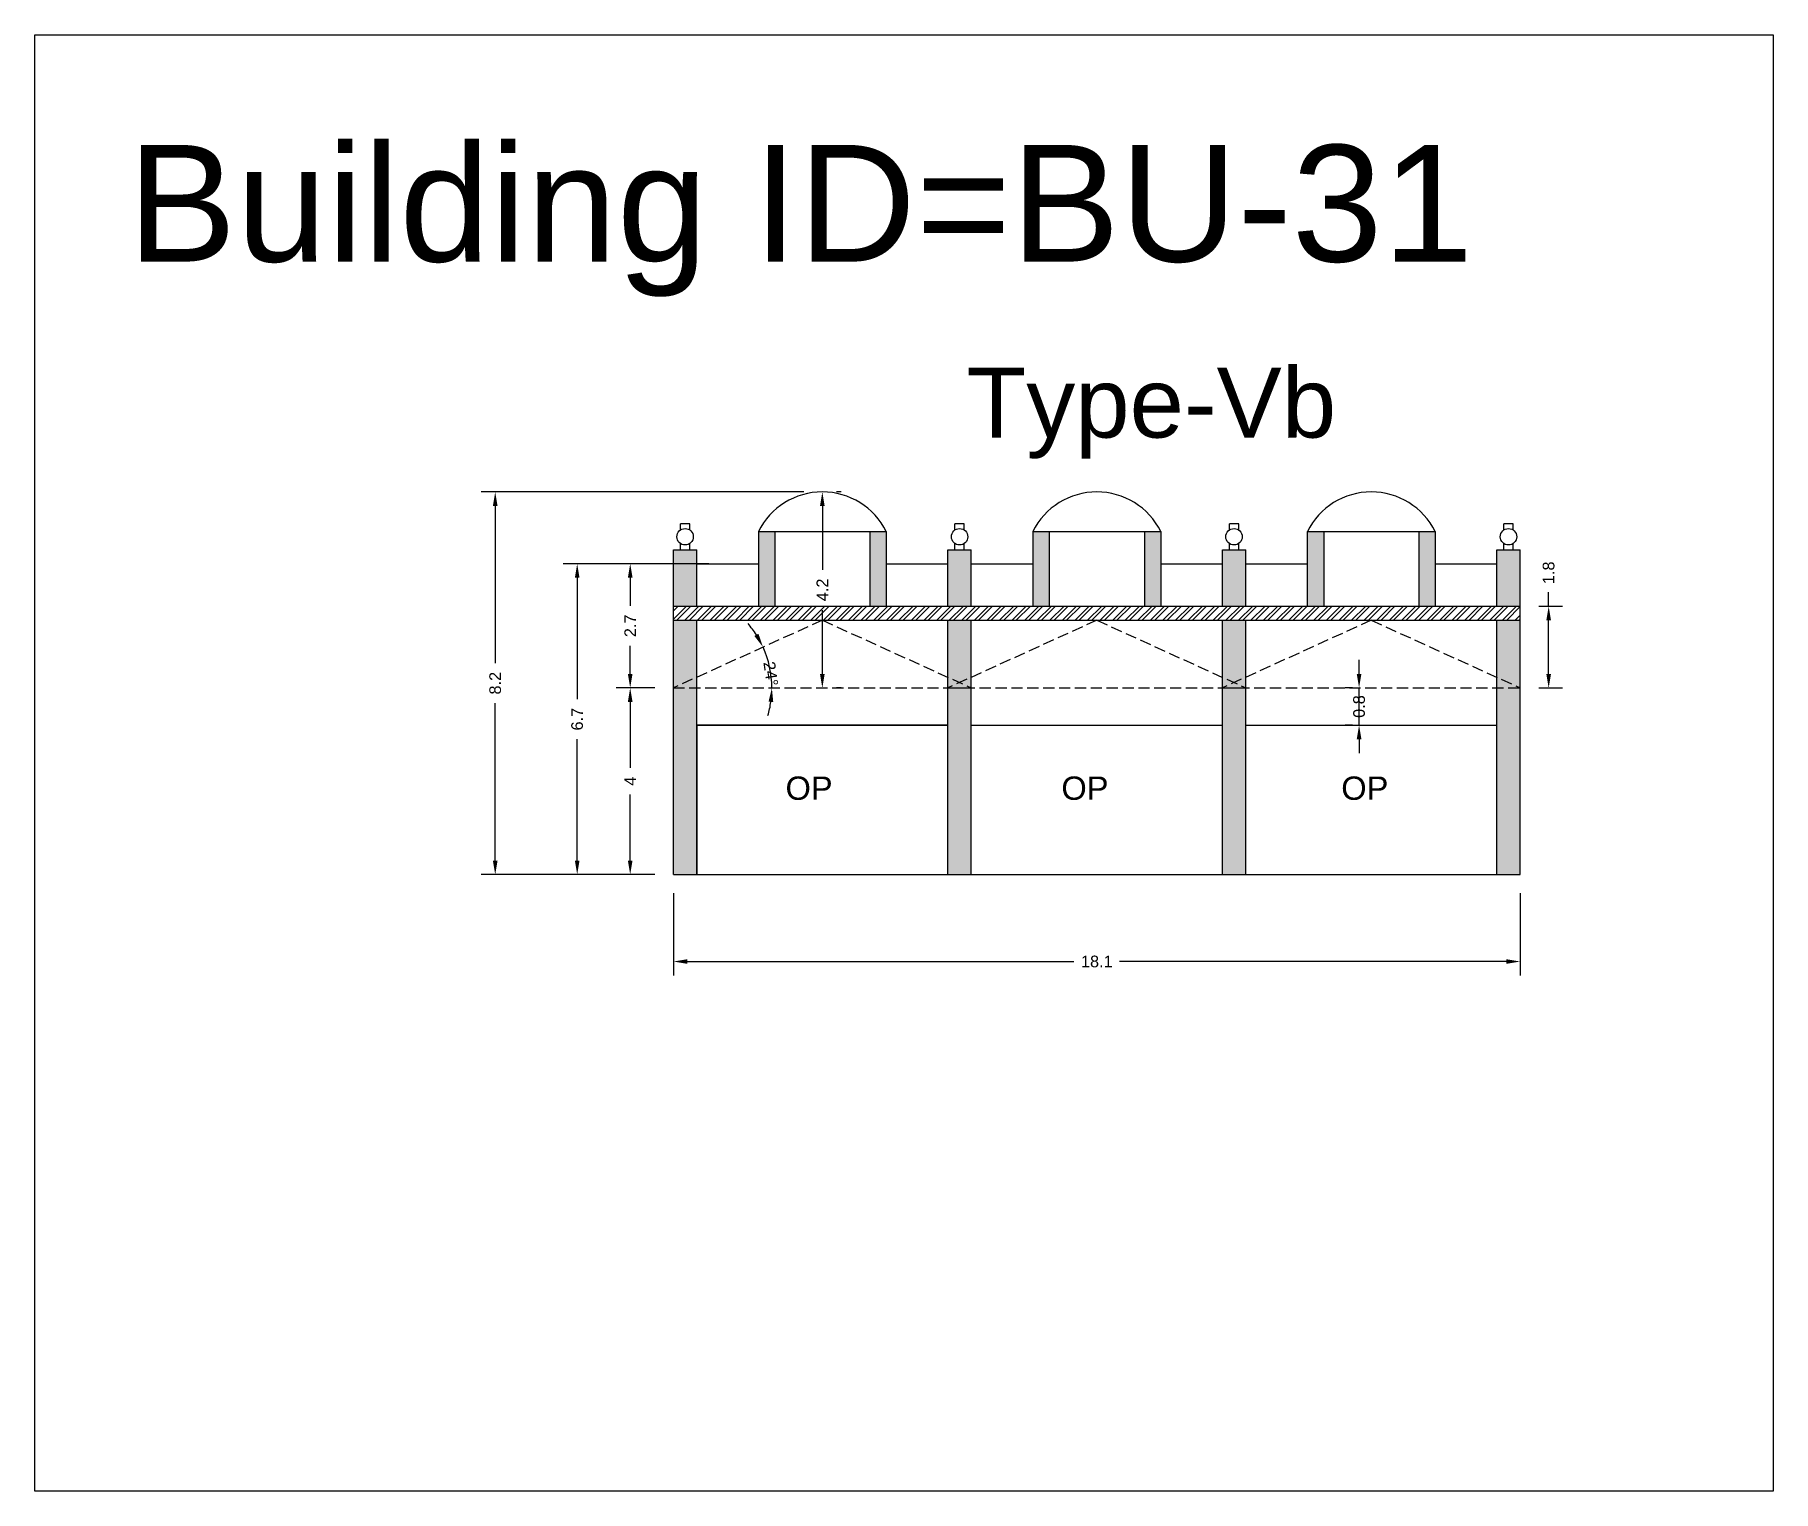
# Model space of a CAD drawing. Header units: metres. Extents: x 3416649 to 3417093, y -6712874 to -6712690.
# Drawn here: x 3416649.39 to 3416686.63, y -6712835.08 to -6712803.87 of the extents above; entities that cross this region are included whole.
import ezdxf

# ---------------------------------------------------------------- set-up
doc = ezdxf.new("R2010")
doc.units = ezdxf.units.M
doc.linetypes.add('ACAD_ISO02W100', pattern=[15, 12, -3])
doc.layers.add('Dotted', color=7, linetype='ACAD_ISO02W100', plot=False)
doc.styles.get("Standard").update_dxf_attribs({"font": 'arial.ttf'})
doc.dimstyles.new('ISO-25', dxfattribs={"dimtxt": 0.25, "dimasz": 0.3, "dimexe": 0.3, "dimexo": 0.4, "dimgap": 0.2, "dimtad": 0, "dimdec": 1, "dimdsep": 46, "dimtxsty": 'Standard', "dimcen": 2.5, "dimadec": 0, "dimazin": 0, "dimtfac": 1, "dimtdec": 1, "dimtmove": 0, "dimatfit": 3, "dimfxl": 1, "dimarcsym": 0})

# ---------------------------------------------------------------- blocks, each defined once
blk = doc.blocks.new('*D262')
at = {"color": 0, "lineweight": -2, "transparency": 16777216}
for start, end in [(32.6011, 40.7582), (360, 24.444), (343.6858, 351.8429)]:
    blk.add_arc((3416663.068, -6712817.863), 2.109, start, end, dxfattribs=at)
at = {"color": 0, "transparency": 16777216}
for points in [[(3416664.889, -6712816.703), (3416664.801, -6712816.75), (3416664.988, -6712816.99)], [(3416665.106, -6712818.158), (3416665.206, -6712818.166), (3416665.177, -6712817.863)]]:
    blk.add_solid(points, dxfattribs=at)
at = {"layer": 'Defpoints', "color": 0, "transparency": 16777216}
for p in [(3416666.258, -6712816.413), (3416665.092, -6712817.271), (3416663.068, -6712817.863), (3416663.068, -6712817.863), (3416669.448, -6712817.863)]:
    blk.add_point(p, dxfattribs=at)
at = {"color": 0, "transparency": 16777216, "insert": (3416665.155, -6712817.56), "char_height": 0.25, "attachment_point": 5, "rotation": 278.2561}
blk.add_mtext('24°', dxfattribs=at)
blk = doc.blocks.new('*D263')
at = {"color": 0, "lineweight": -2, "transparency": 16777216}
for p, q in [((3416662.668, -6712817.863), (3416661.842, -6712817.863)), ((3416662.142, -6712818.163), (3416662.142, -6712819.576)), ((3416662.142, -6712821.563), (3416662.142, -6712820.149)), ((3416662.668, -6712821.863), (3416661.842, -6712821.863))]:
    blk.add_line(p, q, dxfattribs=at)
at = {"color": 0, "transparency": 16777216}
for points in [[(3416662.092, -6712818.163), (3416662.192, -6712818.163), (3416662.142, -6712817.863)], [(3416662.092, -6712821.563), (3416662.192, -6712821.563), (3416662.142, -6712821.863)]]:
    blk.add_solid(points, dxfattribs=at)
at = {"layer": 'Defpoints', "color": 0, "transparency": 16777216}
for p in [(3416662.142, -6712817.863), (3416663.068, -6712817.863), (3416663.068, -6712821.863)]:
    blk.add_point(p, dxfattribs=at)
at = {"color": 0, "transparency": 16777216, "insert": (3416662.142, -6712819.863), "char_height": 0.25, "attachment_point": 5, "rotation": 90}
blk.add_mtext('4', dxfattribs=at)
blk = doc.blocks.new('*D264')
at = {"color": 0, "lineweight": -2, "transparency": 16777216}
for p, q in [((3416663.469, -6712815.203), (3416661.842, -6712815.203)), ((3416662.142, -6712815.503), (3416662.142, -6712816.103)), ((3416662.142, -6712817.563), (3416662.142, -6712816.962)), ((3416662.668, -6712817.863), (3416661.842, -6712817.863))]:
    blk.add_line(p, q, dxfattribs=at)
at = {"color": 0, "transparency": 16777216}
for points in [[(3416662.092, -6712815.503), (3416662.192, -6712815.503), (3416662.142, -6712815.203)], [(3416662.092, -6712817.563), (3416662.192, -6712817.563), (3416662.142, -6712817.863)]]:
    blk.add_solid(points, dxfattribs=at)
at = {"layer": 'Defpoints', "color": 0, "transparency": 16777216}
for p in [(3416662.142, -6712815.203), (3416663.869, -6712815.203), (3416663.068, -6712817.863)]:
    blk.add_point(p, dxfattribs=at)
at = {"color": 0, "transparency": 16777216, "insert": (3416662.142, -6712816.533), "char_height": 0.25, "attachment_point": 5, "rotation": 90}
blk.add_mtext('2.7', dxfattribs=at)
blk = doc.blocks.new('*D265')
at = {"color": 0, "lineweight": -2, "transparency": 16777216}
for p, q in [((3416666.658, -6712813.663), (3416666.558, -6712813.663)), ((3416666.258, -6712813.963), (3416666.258, -6712815.331)), ((3416666.258, -6712817.563), (3416666.258, -6712816.194)), ((3416666.658, -6712817.863), (3416666.558, -6712817.863))]:
    blk.add_line(p, q, dxfattribs=at)
at = {"color": 0, "transparency": 16777216}
for points in [[(3416666.208, -6712813.963), (3416666.308, -6712813.963), (3416666.258, -6712813.663)], [(3416666.208, -6712817.563), (3416666.308, -6712817.563), (3416666.258, -6712817.863)]]:
    blk.add_solid(points, dxfattribs=at)
at = {"layer": 'Defpoints', "color": 0, "transparency": 16777216}
for p in [(3416666.258, -6712813.663), (3416666.258, -6712817.863), (3416666.258, -6712817.863)]:
    blk.add_point(p, dxfattribs=at)
at = {"color": 0, "transparency": 16777216, "insert": (3416666.258, -6712815.763), "char_height": 0.25, "attachment_point": 5, "rotation": 90}
blk.add_mtext('4.2', dxfattribs=at)
blk = doc.blocks.new('*D266')
at = {"color": 0, "lineweight": -2, "transparency": 16777216}
for p, q in [((3416663.828, -6712815.203), (3416660.706, -6712815.203)), ((3416661.006, -6712815.503), (3416661.006, -6712818.104)), ((3416661.006, -6712821.563), (3416661.006, -6712818.961)), ((3416662.668, -6712821.863), (3416660.706, -6712821.863))]:
    blk.add_line(p, q, dxfattribs=at)
at = {"color": 0, "transparency": 16777216}
for points in [[(3416660.956, -6712815.503), (3416661.056, -6712815.503), (3416661.006, -6712815.203)], [(3416660.956, -6712821.563), (3416661.056, -6712821.563), (3416661.006, -6712821.863)]]:
    blk.add_solid(points, dxfattribs=at)
at = {"layer": 'Defpoints', "color": 0, "transparency": 16777216}
for p in [(3416661.006, -6712815.203), (3416664.228, -6712815.203), (3416663.068, -6712821.863)]:
    blk.add_point(p, dxfattribs=at)
at = {"color": 0, "transparency": 16777216, "insert": (3416661.006, -6712818.533), "char_height": 0.25, "attachment_point": 5, "rotation": 90}
blk.add_mtext('6.7', dxfattribs=at)
blk = doc.blocks.new('*D267')
at = {"color": 0, "lineweight": -2, "transparency": 16777216}
for p, q in [((3416665.858, -6712813.663), (3416658.95, -6712813.663)), ((3416659.25, -6712813.963), (3416659.25, -6712817.336)), ((3416659.25, -6712821.563), (3416659.25, -6712818.189)), ((3416662.668, -6712821.863), (3416658.95, -6712821.863))]:
    blk.add_line(p, q, dxfattribs=at)
at = {"color": 0, "transparency": 16777216}
for points in [[(3416659.2, -6712813.963), (3416659.3, -6712813.963), (3416659.25, -6712813.663)], [(3416659.2, -6712821.563), (3416659.3, -6712821.563), (3416659.25, -6712821.863)]]:
    blk.add_solid(points, dxfattribs=at)
at = {"layer": 'Defpoints', "color": 0, "transparency": 16777216}
for p in [(3416659.25, -6712813.663), (3416666.258, -6712813.663), (3416663.068, -6712821.863)]:
    blk.add_point(p, dxfattribs=at)
at = {"color": 0, "transparency": 16777216, "insert": (3416659.25, -6712817.763), "char_height": 0.25, "attachment_point": 5, "rotation": 90}
blk.add_mtext('8.2', dxfattribs=at)
blk = doc.blocks.new('*D268')
at = {"color": 0, "lineweight": -2, "transparency": 16777216}
for p, q in [((3416663.068, -6712822.263), (3416663.068, -6712824.027)), ((3416681.208, -6712822.263), (3416681.208, -6712824.027)), ((3416663.368, -6712823.727), (3416671.649, -6712823.727)), ((3416680.908, -6712823.727), (3416672.627, -6712823.727))]:
    blk.add_line(p, q, dxfattribs=at)
at = {"color": 0, "transparency": 16777216}
for points in [[(3416663.368, -6712823.677), (3416663.368, -6712823.777), (3416663.068, -6712823.727)], [(3416680.908, -6712823.677), (3416680.908, -6712823.777), (3416681.208, -6712823.727)]]:
    blk.add_solid(points, dxfattribs=at)
at = {"layer": 'Defpoints', "color": 0, "transparency": 16777216}
for p in [(3416663.068, -6712821.863), (3416681.208, -6712821.863), (3416681.208, -6712823.727)]:
    blk.add_point(p, dxfattribs=at)
at = {"color": 0, "transparency": 16777216, "insert": (3416672.138, -6712823.727), "char_height": 0.25, "attachment_point": 5}
blk.add_mtext('18.1', dxfattribs=at)
blk = doc.blocks.new('*D269')
at = {"color": 0, "lineweight": -2, "transparency": 16777216}
for p, q in [((3416681.818, -6712816.113), (3416681.818, -6712815.813)), ((3416681.608, -6712816.113), (3416682.118, -6712816.113)), ((3416681.818, -6712817.563), (3416681.818, -6712816.413)), ((3416681.608, -6712817.863), (3416682.118, -6712817.863))]:
    blk.add_line(p, q, dxfattribs=at)
at = {"color": 0, "transparency": 16777216}
for points in [[(3416681.768, -6712816.413), (3416681.868, -6712816.413), (3416681.818, -6712816.113)], [(3416681.768, -6712817.563), (3416681.868, -6712817.563), (3416681.818, -6712817.863)]]:
    blk.add_solid(points, dxfattribs=at)
at = {"layer": 'Defpoints', "color": 0, "transparency": 16777216}
for p in [(3416681.208, -6712816.113), (3416681.818, -6712816.113), (3416681.208, -6712817.863)]:
    blk.add_point(p, dxfattribs=at)
at = {"color": 0, "transparency": 16777216, "insert": (3416681.818, -6712815.397), "char_height": 0.25, "attachment_point": 5, "rotation": 90}
blk.add_mtext('1.8', dxfattribs=at)
blk = doc.blocks.new('*D270')
at = {"color": 0, "lineweight": -2, "transparency": 16777216}
for p, q in [((3416677.757, -6712817.563), (3416677.757, -6712817.263)), ((3416677.618, -6712817.863), (3416677.457, -6712817.863)), ((3416677.757, -6712818.663), (3416677.757, -6712817.863)), ((3416677.618, -6712818.663), (3416677.457, -6712818.663)), ((3416677.757, -6712818.963), (3416677.757, -6712819.263))]:
    blk.add_line(p, q, dxfattribs=at)
at = {"color": 0, "transparency": 16777216}
for points in [[(3416677.707, -6712817.563), (3416677.807, -6712817.563), (3416677.757, -6712817.863)], [(3416677.707, -6712818.963), (3416677.807, -6712818.963), (3416677.757, -6712818.663)]]:
    blk.add_solid(points, dxfattribs=at)
at = {"layer": 'Defpoints', "color": 0, "transparency": 16777216}
for p in [(3416677.757, -6712817.863), (3416678.018, -6712817.863), (3416678.018, -6712818.663)]:
    blk.add_point(p, dxfattribs=at)
at = {"color": 0, "transparency": 16777216, "insert": (3416677.757, -6712818.263), "char_height": 0.25, "attachment_point": 5, "rotation": 90}
blk.add_mtext('0.8', dxfattribs=at)

msp = doc.modelspace()

# ---------------------------------------------------------------- hatches: boundary and pattern name
h = msp.add_hatch(color=256)
h.dxf.hatch_style = 1
h.paths.add_polyline_path([(3416663.568, -6712814.903), (3416663.068, -6712814.903), (3416663.068, -6712816.113), (3416663.568, -6712816.113)])
h.paths.add_polyline_path([(3416663.568, -6712816.413), (3416663.068, -6712816.413), (3416663.068, -6712817.863), (3416663.568, -6712817.635)])
h.paths.add_polyline_path([(3416663.568, -6712817.635), (3416663.068, -6712817.863), (3416663.568, -6712817.863)], flags=17)
h.paths.add_polyline_path([(3416663.568, -6712817.863), (3416663.068, -6712817.863), (3416663.068, -6712821.863), (3416663.568, -6712821.863)])
h.paths.add_polyline_path([(3416665.238, -6712814.513), (3416664.888, -6712814.513), (3416664.888, -6712816.113), (3416665.238, -6712816.113)])
h.paths.add_polyline_path([(3416667.628, -6712814.513), (3416667.278, -6712814.513), (3416667.278, -6712816.113), (3416667.628, -6712816.113)])
h.paths.add_polyline_path([(3416669.448, -6712814.903), (3416668.948, -6712814.903), (3416668.948, -6712816.113), (3416669.448, -6712816.113)])
h.paths.add_polyline_path([(3416669.448, -6712816.413), (3416668.948, -6712816.413), (3416668.948, -6712817.635), (3416669.198, -6712817.749), (3416669.448, -6712817.635)])
h.paths.add_polyline_path([(3416669.448, -6712817.863), (3416668.948, -6712817.863), (3416668.948, -6712821.863), (3416669.448, -6712821.863)])
h.paths.add_polyline_path([(3416669.198, -6712817.749), (3416668.948, -6712817.863), (3416669.448, -6712817.863)])
h.paths.add_polyline_path([(3416668.948, -6712817.635), (3416668.948, -6712817.863), (3416669.198, -6712817.749)])
h.paths.add_polyline_path([(3416669.448, -6712817.635), (3416669.198, -6712817.749), (3416669.448, -6712817.863)])
h.paths.add_polyline_path([(3416675.328, -6712814.903), (3416674.828, -6712814.903), (3416674.828, -6712816.113), (3416675.328, -6712816.113)])
h.paths.add_polyline_path([(3416675.328, -6712816.413), (3416674.828, -6712816.413), (3416674.828, -6712817.635), (3416675.078, -6712817.749), (3416675.328, -6712817.635)])
h.paths.add_polyline_path([(3416675.078, -6712817.749), (3416674.828, -6712817.863), (3416675.328, -6712817.863)])
h.paths.add_polyline_path([(3416675.328, -6712817.635), (3416675.078, -6712817.749), (3416675.328, -6712817.863)])
h.paths.add_polyline_path([(3416675.078, -6712817.749), (3416674.828, -6712817.635), (3416674.828, -6712817.863)])
h.paths.add_polyline_path([(3416675.328, -6712817.863), (3416674.828, -6712817.863), (3416674.828, -6712821.863), (3416675.328, -6712821.863)])
h.paths.add_polyline_path([(3416671.118, -6712814.513), (3416670.768, -6712814.513), (3416670.768, -6712816.113), (3416671.118, -6712816.113)])
h.paths.add_polyline_path([(3416673.508, -6712814.513), (3416673.158, -6712814.513), (3416673.158, -6712816.113), (3416673.508, -6712816.113)])
h.paths.add_polyline_path([(3416676.998, -6712814.513), (3416676.648, -6712814.513), (3416676.648, -6712816.113), (3416676.998, -6712816.113)])
h.paths.add_polyline_path([(3416679.388, -6712814.513), (3416679.038, -6712814.513), (3416679.038, -6712816.113), (3416679.388, -6712816.113)])
h.paths.add_polyline_path([(3416681.208, -6712814.903), (3416680.708, -6712814.903), (3416680.708, -6712816.113), (3416681.208, -6712816.113)])
h.paths.add_polyline_path([(3416681.208, -6712816.413), (3416680.708, -6712816.413), (3416680.708, -6712817.635), (3416681.208, -6712817.863)])
h.paths.add_polyline_path([(3416680.708, -6712817.635), (3416680.708, -6712817.863), (3416681.208, -6712817.863)], flags=17)
h.paths.add_polyline_path([(3416681.208, -6712817.863), (3416680.708, -6712817.863), (3416680.708, -6712821.863), (3416681.208, -6712821.863)])
h = msp.add_hatch()
h.set_pattern_fill('ANSI32', color=256, scale=0.02)
h.set_pattern_definition([(45, (-10.26955, -3.56374), (-0.134703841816, 0.134703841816), []), (45, (-10.17975, -3.56374), (-0.134703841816, 0.134703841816), [])])
h.paths.add_polyline_path([(3416675.328, -6712816.413), (3416681.208, -6712816.413), (3416681.208, -6712816.113), (3416674.828, -6712816.113), (3416668.948, -6712816.113), (3416663.068, -6712816.113), (3416663.068, -6712816.413), (3416669.448, -6712816.413)])

# ---------------------------------------------------------------- linework, layer by layer
for points in [[(3416649.386, -6712803.867), (3416686.629, -6712803.867), (3416686.629, -6712835.078), (3416649.386, -6712835.078)], [(3416668.948, -6712818.663), (3416663.568, -6712818.663), (3416663.568, -6712821.863), (3416668.948, -6712821.863)]]:
    msp.add_lwpolyline(points, close=True)
for points in [[(3416663.218, -6712814.48), (3416663.218, -6712814.347)], [(3416663.418, -6712814.347), (3416663.218, -6712814.347)], [(3416663.418, -6712814.48), (3416663.418, -6712814.347)], [(3416664.888, -6712814.513), (3416667.628, -6712814.513)], [(3416664.888, -6712814.513), (3416664.888, -6712816.113)], [(3416665.238, -6712814.513), (3416665.238, -6712816.113)], [(3416667.278, -6712814.513), (3416667.278, -6712816.113)], [(3416667.628, -6712814.513), (3416667.628, -6712816.113)], [(3416669.098, -6712814.48), (3416669.098, -6712814.347)], [(3416669.298, -6712814.347), (3416669.098, -6712814.347)], [(3416669.298, -6712814.48), (3416669.298, -6712814.347)], [(3416670.768, -6712814.513), (3416673.508, -6712814.513)], [(3416670.768, -6712814.513), (3416670.768, -6712816.113)], [(3416671.118, -6712814.513), (3416671.118, -6712816.113)], [(3416673.158, -6712814.513), (3416673.158, -6712816.113)], [(3416673.508, -6712814.513), (3416673.508, -6712816.113)], [(3416674.978, -6712814.48), (3416674.978, -6712814.347)], [(3416675.178, -6712814.347), (3416674.978, -6712814.347)], [(3416675.178, -6712814.48), (3416675.178, -6712814.347)], [(3416676.648, -6712814.513), (3416679.388, -6712814.513)], [(3416676.648, -6712814.513), (3416676.648, -6712816.113)], [(3416676.998, -6712814.513), (3416676.998, -6712816.113)], [(3416679.038, -6712814.513), (3416679.038, -6712816.113)], [(3416679.388, -6712814.513), (3416679.388, -6712816.113)], [(3416680.858, -6712814.48), (3416680.858, -6712814.347)], [(3416681.058, -6712814.347), (3416680.858, -6712814.347)], [(3416681.058, -6712814.48), (3416681.058, -6712814.347)], [(3416663.218, -6712814.903), (3416663.218, -6712814.769)], [(3416663.418, -6712814.903), (3416663.418, -6712814.769)], [(3416669.098, -6712814.903), (3416669.098, -6712814.769)], [(3416669.298, -6712814.903), (3416669.298, -6712814.769)], [(3416674.978, -6712814.903), (3416674.978, -6712814.769)], [(3416675.178, -6712814.903), (3416675.178, -6712814.769)], [(3416680.858, -6712814.903), (3416680.858, -6712814.769)], [(3416681.058, -6712814.903), (3416681.058, -6712814.769)], [(3416663.068, -6712821.863), (3416663.068, -6712814.903)], [(3416663.068, -6712814.903), (3416663.568, -6712814.903)], [(3416663.068, -6712814.903), (3416663.568, -6712814.903)], [(3416663.068, -6712814.903), (3416663.568, -6712814.903)], [(3416663.068, -6712814.903), (3416663.568, -6712814.903)], [(3416663.568, -6712816.113), (3416663.568, -6712814.903)], [(3416663.568, -6712815.203), (3416664.888, -6712815.203)], [(3416667.628, -6712815.203), (3416668.948, -6712815.203)], [(3416668.948, -6712816.113), (3416668.948, -6712814.903)], [(3416668.948, -6712814.903), (3416669.448, -6712814.903)], [(3416668.948, -6712814.903), (3416669.448, -6712814.903)], [(3416668.948, -6712814.903), (3416669.448, -6712814.903)], [(3416668.948, -6712814.903), (3416669.448, -6712814.903)], [(3416669.448, -6712816.113), (3416669.448, -6712814.903)], [(3416669.448, -6712815.203), (3416670.768, -6712815.203)], [(3416673.508, -6712815.203), (3416674.828, -6712815.203)], [(3416674.828, -6712816.113), (3416674.828, -6712814.903)], [(3416674.828, -6712814.903), (3416675.328, -6712814.903)], [(3416674.828, -6712814.903), (3416675.328, -6712814.903)], [(3416674.828, -6712814.903), (3416675.328, -6712814.903)], [(3416674.828, -6712814.903), (3416675.328, -6712814.903)], [(3416675.328, -6712816.113), (3416675.328, -6712814.903)], [(3416675.328, -6712815.203), (3416676.648, -6712815.203)], [(3416679.388, -6712815.203), (3416680.708, -6712815.203)], [(3416680.708, -6712816.113), (3416680.708, -6712814.903)], [(3416680.708, -6712814.903), (3416681.208, -6712814.903)], [(3416680.708, -6712814.903), (3416681.208, -6712814.903)], [(3416680.708, -6712814.903), (3416681.208, -6712814.903)], [(3416680.708, -6712814.903), (3416681.208, -6712814.903)], [(3416681.208, -6712821.863), (3416681.208, -6712814.903)], [(3416663.068, -6712816.113), (3416669.448, -6712816.113)], [(3416668.948, -6712816.113), (3416675.328, -6712816.113)], [(3416674.828, -6712816.113), (3416681.208, -6712816.113)], [(3416663.068, -6712816.413), (3416669.448, -6712816.413)], [(3416663.568, -6712821.863), (3416663.568, -6712816.413)], [(3416668.948, -6712821.863), (3416668.948, -6712816.413)], [(3416668.948, -6712816.413), (3416675.328, -6712816.413)], [(3416669.448, -6712821.863), (3416669.448, -6712816.413)], [(3416674.828, -6712821.863), (3416674.828, -6712816.413)], [(3416674.828, -6712816.413), (3416681.208, -6712816.413)], [(3416675.328, -6712821.863), (3416675.328, -6712816.413)], [(3416680.708, -6712821.863), (3416680.708, -6712816.413)], [(3416663.568, -6712818.663), (3416668.948, -6712818.663)], [(3416669.448, -6712818.663), (3416674.828, -6712818.663)], [(3416675.328, -6712818.663), (3416680.708, -6712818.663)], [(3416663.068, -6712821.863), (3416669.448, -6712821.863)], [(3416668.948, -6712821.863), (3416675.328, -6712821.863)], [(3416674.828, -6712821.863), (3416681.208, -6712821.863)]]:
    msp.add_lwpolyline(points)
for centre in [(3416663.318, -6712814.625), (3416669.198, -6712814.625), (3416675.078, -6712814.625), (3416680.958, -6712814.625)]:
    msp.add_circle(centre, 0.176)
for centre in [(3416666.258, -6712815.192), (3416672.138, -6712815.192), (3416678.018, -6712815.192)]:
    msp.add_arc(centre, 1.529, 26.3659, 153.6341)
at = {"layer": 'Dotted', "ltscale": 0.02}
for points in [[(3416666.258, -6712816.413), (3416663.068, -6712817.863)], [(3416666.258, -6712816.413), (3416669.448, -6712817.863)], [(3416672.138, -6712816.413), (3416668.948, -6712817.863)], [(3416672.138, -6712816.413), (3416675.328, -6712817.863)], [(3416678.018, -6712816.413), (3416674.828, -6712817.863)], [(3416678.018, -6712816.413), (3416681.208, -6712817.863)], [(3416663.068, -6712817.863), (3416669.448, -6712817.863)], [(3416668.948, -6712817.863), (3416675.328, -6712817.863)], [(3416674.828, -6712817.863), (3416681.208, -6712817.863)]]:
    msp.add_lwpolyline(points, dxfattribs=at)

# ---------------------------------------------------------------- texts
at = {"attachment_point": 1}
for s, width, heights, insert, char_height in [('Building ID=BU-31', 67.86454, [0.517], (3416651.375, -6712806.228), 2.5), ('Type-Vb', 9.99112, [0.517], (3416669.348, -6712810.999), 1.5), ('OP', 1.17554, [0], (3416665.469, -6712819.762), 0.5), ('OP', 1.17554, [0], (3416671.379, -6712819.762), 0.5), ('OP', 1.17554, [0], (3416677.375, -6712819.762), 0.5)]:
    msp.add_mtext_dynamic_manual_height_columns(s, width=width, gutter_width=12.5, heights=heights, dxfattribs=dict(at, insert=insert, char_height=char_height))

# ---------------------------------------------------------------- dimensions: what is measured, and where the dimension line sits
for base, p1, p2, picture, middle in [((3416659.25, -6712813.663), (3416663.068, -6712821.863), (3416666.258, -6712813.663), '*D267', (3416659.25, -6712817.763)), ((3416666.258, -6712817.863), (3416666.258, -6712813.663), (3416666.258, -6712817.863), '*D265', (3416666.258, -6712815.763)), ((3416661.006, -6712815.203), (3416663.068, -6712821.863), (3416664.228, -6712815.203), '*D266', (3416661.006, -6712818.533)), ((3416662.142, -6712815.203), (3416663.068, -6712817.863), (3416663.869, -6712815.203), '*D264', (3416662.142, -6712816.533)), ((3416681.818004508, -6712816.112703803), (3416681.208197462, -6712817.862703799), (3416681.208197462, -6712816.112703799), '*D269', (3416681.818004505, -6712815.396639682)), ((3416662.142, -6712817.863), (3416663.068, -6712821.863), (3416663.068, -6712817.863), '*D263', (3416662.142, -6712819.863))]:
    dim = msp.add_linear_dim(base=base, p1=p1, p2=p2, angle=90, dimstyle='ISO-25')
    dim.commit()
    dim.dimension.update_dxf_attribs({"geometry": picture, "text_midpoint": middle})
dim = msp.add_angular_dim_2l(base=(3416665.092, -6712817.271), line1=((3416663.068, -6712817.863), (3416669.448, -6712817.863)), line2=((3416666.258, -6712816.413), (3416663.068, -6712817.863)), dimstyle='ISO-25')
dim.commit()
dim.dimension.update_dxf_attribs({"geometry": '*D262', "text_midpoint": (3416665.155, -6712817.56), "dimtype": 162})
dim = msp.add_linear_dim(base=(3416677.757, -6712817.863), p1=(3416678.018, -6712818.663), p2=(3416678.018, -6712817.863), angle=90, dimstyle='ISO-25')
dim.commit()
dim.dimension.update_dxf_attribs({"geometry": '*D270', "text_midpoint": (3416677.757, -6712818.263), "dimtype": 160})
dim = msp.add_linear_dim(base=(3416681.208, -6712823.727), p1=(3416663.068, -6712821.863), p2=(3416681.208, -6712821.863), dimstyle='ISO-25')
dim.commit()
dim.dimension.update_dxf_attribs({"geometry": '*D268', "text_midpoint": (3416672.138, -6712823.727)})

doc.saveas('drawing.dxf')
